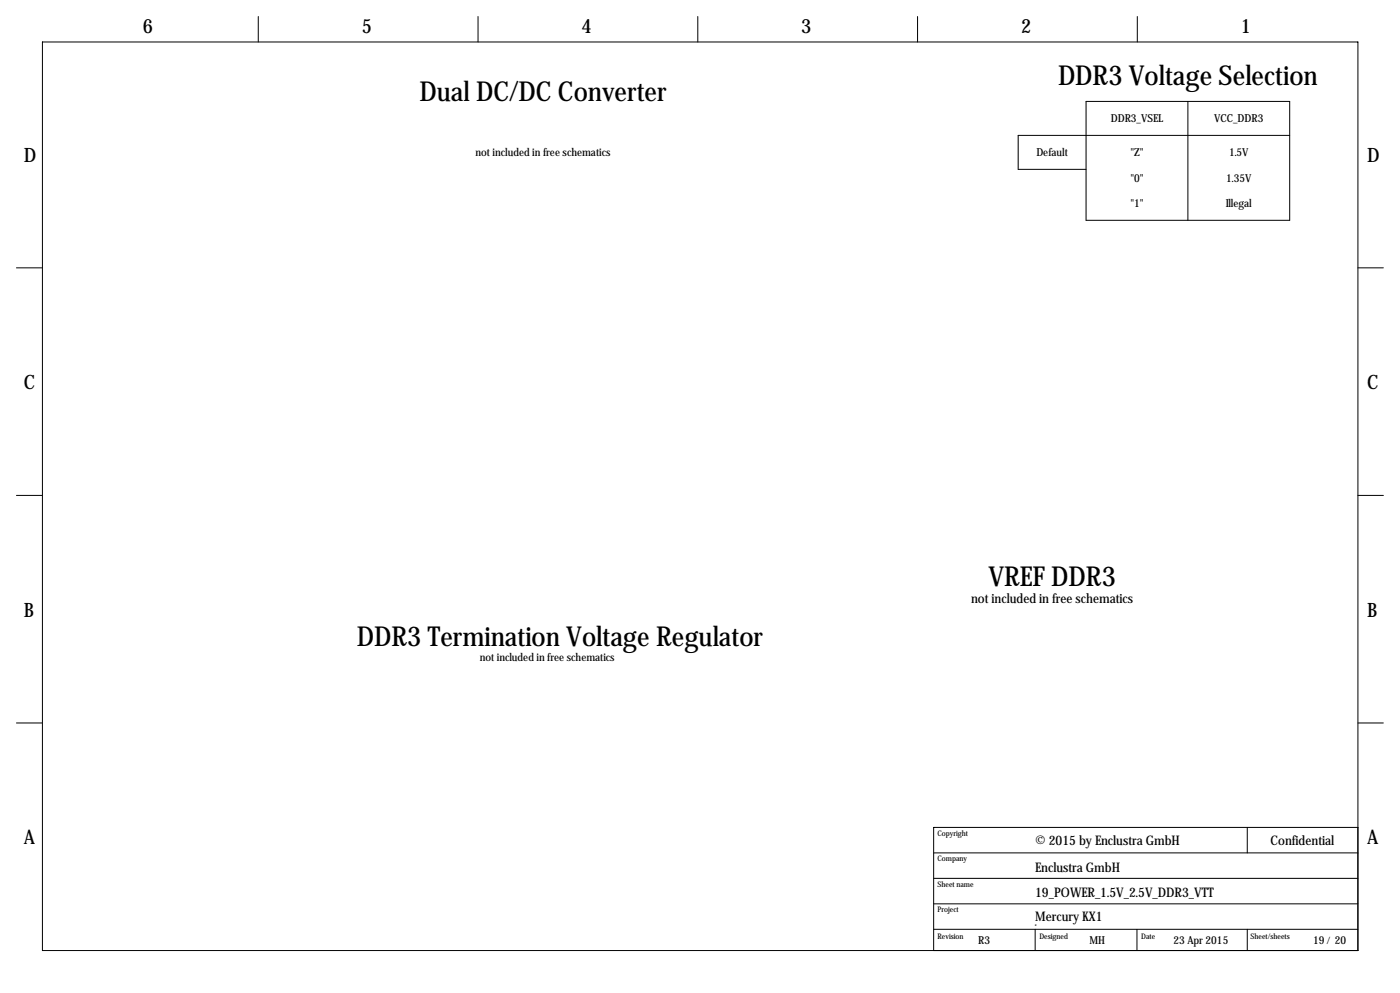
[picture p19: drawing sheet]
<svg xmlns="http://www.w3.org/2000/svg" width="419mm" height="297mm" viewBox="0 0 419 297" stroke-linecap="round" stroke-linejoin="round" font-family="sans-serif">
<defs><g id="words">
<g font-size="8.2">
<text x="316.7" y="25.5">DDR3 Voltage Selection</text>
<text x="125.6" y="30.3">Dual DC/DC Converter</text>
<text x="295.9" y="175.3">VREF DDR3</text>
<text x="106.8" y="193.1">DDR3 Termination Voltage Regulator</text>
</g>
<g font-size="5.9">
<text x="42.8" y="9.8">6</text>
<text x="108.3" y="9.8">5</text>
<text x="174.1" y="9.8">4</text>
<text x="239.9" y="9.8">3</text>
<text x="305.7" y="9.8">2</text>
<text x="371.4" y="9.8">1</text>
<text x="7.1" y="48.4">D</text>
<text x="409.3" y="48.4">D</text>
<text x="7.1" y="116.4">C</text>
<text x="409.3" y="116.4">C</text>
<text x="7.1" y="184.5">B</text>
<text x="409.3" y="184.5">B</text>
<text x="7.1" y="252.6">A</text>
<text x="409.3" y="252.6">A</text>
</g>
<g font-size="4">
<text x="290.7" y="180.2">not included in free schematics</text>
<text x="309.9" y="252.8">© 2015 by Enclustra GmbH</text>
<text x="380.4" y="252.8">Confidential</text>
<text x="309.9" y="260.7">Enclustra GmbH</text>
<text x="309.9" y="268.3">19_POWER_1.5V_2.5V_DDR3_VTT</text>
<text x="309.9" y="275.4">Mercury KX1</text>
</g>
<g font-size="3.3">
<text x="332.5" y="36.5">DDR3_VSEL</text>
<text x="363.5" y="36.5">VCC_DDR3</text>
<text x="142.4" y="46.7">not included in free schematics</text>
<text x="310.2" y="46.7">Default</text>
<text x="338.4" y="46.7">&quot;Z&quot;</text>
<text x="367.9" y="46.7">1.5V</text>
<text x="338.4" y="54.3">&quot;0&quot;</text>
<text x="367.1" y="54.3">1.35V</text>
<text x="338.4" y="61.9">&quot;1&quot;</text>
<text x="367" y="61.9">Illegal</text>
<text x="143.6" y="197.8">not included in free schematics</text>
<text x="292.9" y="282.3">R3</text>
<text x="326.1" y="282.3">MH</text>
<text x="351.3" y="282.3">23 Apr 2015</text>
<text x="393.1" y="282.3">19/ 20</text>
</g>
<g font-size="2.3">
<text x="280.7" y="250">Copyright</text>
<text x="280.7" y="257.7">Company</text>
<text x="280.7" y="265.3">Sheet name</text>
<text x="280.7" y="272.9">Project</text>
<text x="280.7" y="280.8">Revision</text>
<text x="311.1" y="280.8">Designed</text>
<text x="341.6" y="280.8">Date</text>
<text x="374.4" y="280.8">Sheet/sheets</text>
</g>
</g></defs>
<g fill="none" stroke="#000" stroke-width=".3">
<path d="M12.7 12.6h393.8v271.7h-393.8zM77.3 4.9v7.7M143.1 4.9v7.7M208.9 4.9v7.7M274.7 4.9v7.7M340.5 4.9v7.7M325.1 30.3h61v35.6h-61zM355.6 30.3v35.6M386.1 40.5h-81.3v10.2h20.3M4.9 80.1h7.6M406.5 80.1h7.6M4.9 148.2h7.6"/>
<path d="M406.5 148.2h7.6M4.9 216.3h7.6M406.5 216.3h7.6M279.5 255.1h127M373.4 247.5v7.6M406.5 247.5h-127v36.8M279.5 278h127M279.5 270.4h127M279.5 262.7h127M309.9 276.7h.1M309.9 278v6.3M340.4 278v6.3"/>
<path d="M373.4 278v6.3"/>
</g>
<use href="#words"/>
</svg>
